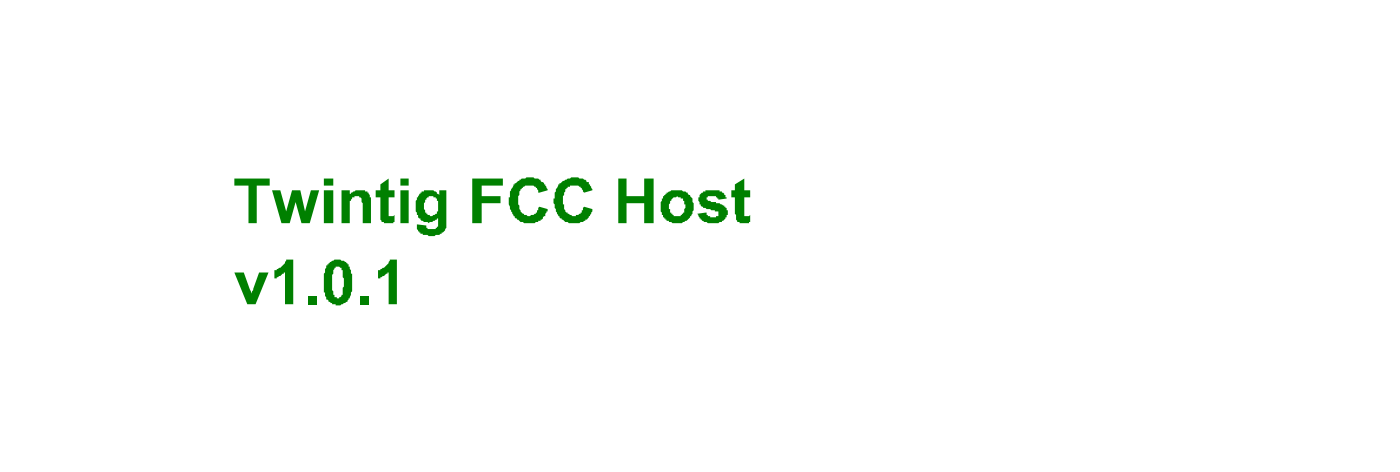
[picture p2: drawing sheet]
<svg xmlns="http://www.w3.org/2000/svg" width="101mm" height="34mm" viewBox="0 0 101 34" stroke-linecap="round" stroke-linejoin="round" font-family="sans-serif">
<g fill="#008000">
<path d="M16.8 19.6h.7l.6 1.5 .5-1.5h.7l-.9 2.2h-.6z"/>
<path d="M19.7 19.4h.2v-.1a1.01 1.01 0 0 0 .7-.7h.5v3.2h-.6v-2.2l-.6 .3v.1h-.2z"/>
<path d="M22.2 21.2h.6v.6h-.6z"/>
<path d="M25.9 21.2h.6v.6h-.6z"/>
<path d="M27.1 19.4h.2v-.1a1.01 1.01 0 0 0 .7-.7h.5v3.2h-.6v-2.2l-.6 .3v.1h-.2z"/>
<path d="M16.8 12.8h2.6v.5h-1v2.7h-.6v-2.7h-1z"/>
<path d="M19.5 13.7h.6l.5 1.5 .4-1.5h.6l.3 1.5 .4-1.5h.6l-.7 2.3h-.5l-.5-1.5-.4 1.5h-.6z"/>
<path d="M24.5 13.7h.6v.3v-.1a1.27 1.27 0 0 1 1.3-.2l.2 .3v.2v1.8h-.6v-1.4v-.1a.34 .34 0 0 0-.5-.4l-.2 .1a.63 .63 0 0 0-.2 .7v1.1h-.6z"/>
<path d="M27.3 13.2l.6-.4v.9h.4v.5h-.4v1.1a.23 .23 0 0 0 .1 .2 .23 .23 0 0 0 .3-.1v.5l-.2 .1a.58 .58 0 0 1-.7-.1 .58 .58 0 0 1-.1-.6v-1.1h-.3v-.5h.3z"/>
<path d="M33.9 12.8h2.2v.5h-1.5v.8h1.3v.5h-1.3v1.4h-.7z"/>
<path d="M36.9 13.2a1.8 1.8 0 0 1 1.7-.4l.2 .1 .4 .3 .1 .4v.1l-.6 .1v-.1a.73 .73 0 0 0-1.1-.3 1.54 1.54 0 0 0 0 1.9 .4 .4 0 0 0 .6 .1l.4-.1v-.2h.1v-.3l.6 .2v.2h-.1v.2a1.23 1.23 0 0 1-1.2 .6 1.34 1.34 0 0 1-1.2-.7l-.3-.6v-.5h.1a.85 .85 0 0 1 .3-.9z"/>
<path d="M40.1 13.2h.1a1.57 1.57 0 0 1 1.6-.4l.2 .1 .1 .2h.2v.1h.1l.1 .4v.1l-.6 .1v-.1a.67 .67 0 0 0-1-.3 1.12 1.12 0 0 0-.5 1.1v.2h.1a.78 .78 0 0 0 .4 .7 .64 .64 0 0 0 1-.5v-.1l.6 .2a1.16 1.16 0 0 1-1.2 1h-.1a1.3 1.3 0 0 1-1.4-1.3v-.1v-.4a.87 .87 0 0 1 .2-.7z"/>
<path d="M44.4 12.8h.6v1.3h1.3v-1.3h.6v3.2h-.6v-1.4h-1.3v1.4h-.6z"/>
<path d="M50.2 14a1.41 1.41 0 0 1 1.4-.3h.1a.42 .42 0 0 1 .4 .5h.1l-.6 .1-.1-.1a.44 .44 0 0 0-.6-.1 .18 .18 0 0 0-.1 .2 .18 .18 0 0 0 .2 .1l.8 .3a.65 .65 0 0 1 .4 .9l-.1 .1a1.35 1.35 0 0 1-1.4 .2l-.4-.1-.2-.5h.6v.1l.3 .1v.1l.6-.1v-.2h.1h-.1v-.1h-.3v-.1h-.2l-.1-.1a.74 .74 0 0 1-.8-.8z"/>
<path d="M52.8 13.2l.7-.4v.9h.4v.5h-.4v1.1a.23 .23 0 0 0 .1 .2 .23 .23 0 0 0 .3-.1v.5l-.1 .1h-.5a.42 .42 0 0 1-.4-.4l-.1-.3v-1.1h-.3v-.5h.3z"/>
<path d="M24 19.2l-.1 .5v1.1l.1 .5h.2v.1a.46 .46 0 0 0 .4-.6l.1-.2-.1-1a.42 .42 0 0 0-.4-.5zM23.4 19h.1a.93 .93 0 0 1 1.1-.3 .93 .93 0 0 1 .6 .9h.1v.5a2.09 2.09 0 0 1-.3 1.5v.1l-.4 .1-.3 .1a1.09 1.09 0 0 1-1-.7v-.2v-1.4z"/>
<path d="M23.3 12.8h.6v.5h-.6zM23.3 13.7h.6v2.3h-.6z"/>
<path d="M28.8 12.8h.5v.5h-.5zM28.8 13.7h.5v2.3h-.5z"/>
<path d="M30.5 14.3l-.1 .4a.55 .55 0 0 0 .2 .6l.1 .1a.56 .56 0 0 0 .6-.1 .56 .56 0 0 0 .2-.6v-.1a.49 .49 0 0 0-.3-.5 .49 .49 0 0 0-.6 .1zM30.1 13.9a1.02 1.02 0 0 1 1.4 .1v-.3h.6v2.1a.79 .79 0 0 1-.8 1.1h-.1h-.8l-.5-.5v-.3l.7 .1v.1a.44 .44 0 0 0 .6 .1l.3-.1v-.7a.93 .93 0 0 1-1.2 .2 1.45 1.45 0 0 1-.4-1.2v-.4h.1z"/>
<path d="M48.1 14.4v.2a.7 .7 0 0 0 .4 .9 .38 .38 0 0 0 .5-.2h.1l.1-.6h-.1v-.5h-.3a.46 .46 0 0 0-.6 .2zM47.6 14.1h.1a1.12 1.12 0 0 1 1.4-.4 1.15 1.15 0 0 1 .6 1.6 1.29 1.29 0 0 1-1.7 .6v-.1a1.23 1.23 0 0 1-.5-1.5z"/>
</g>
</svg>
